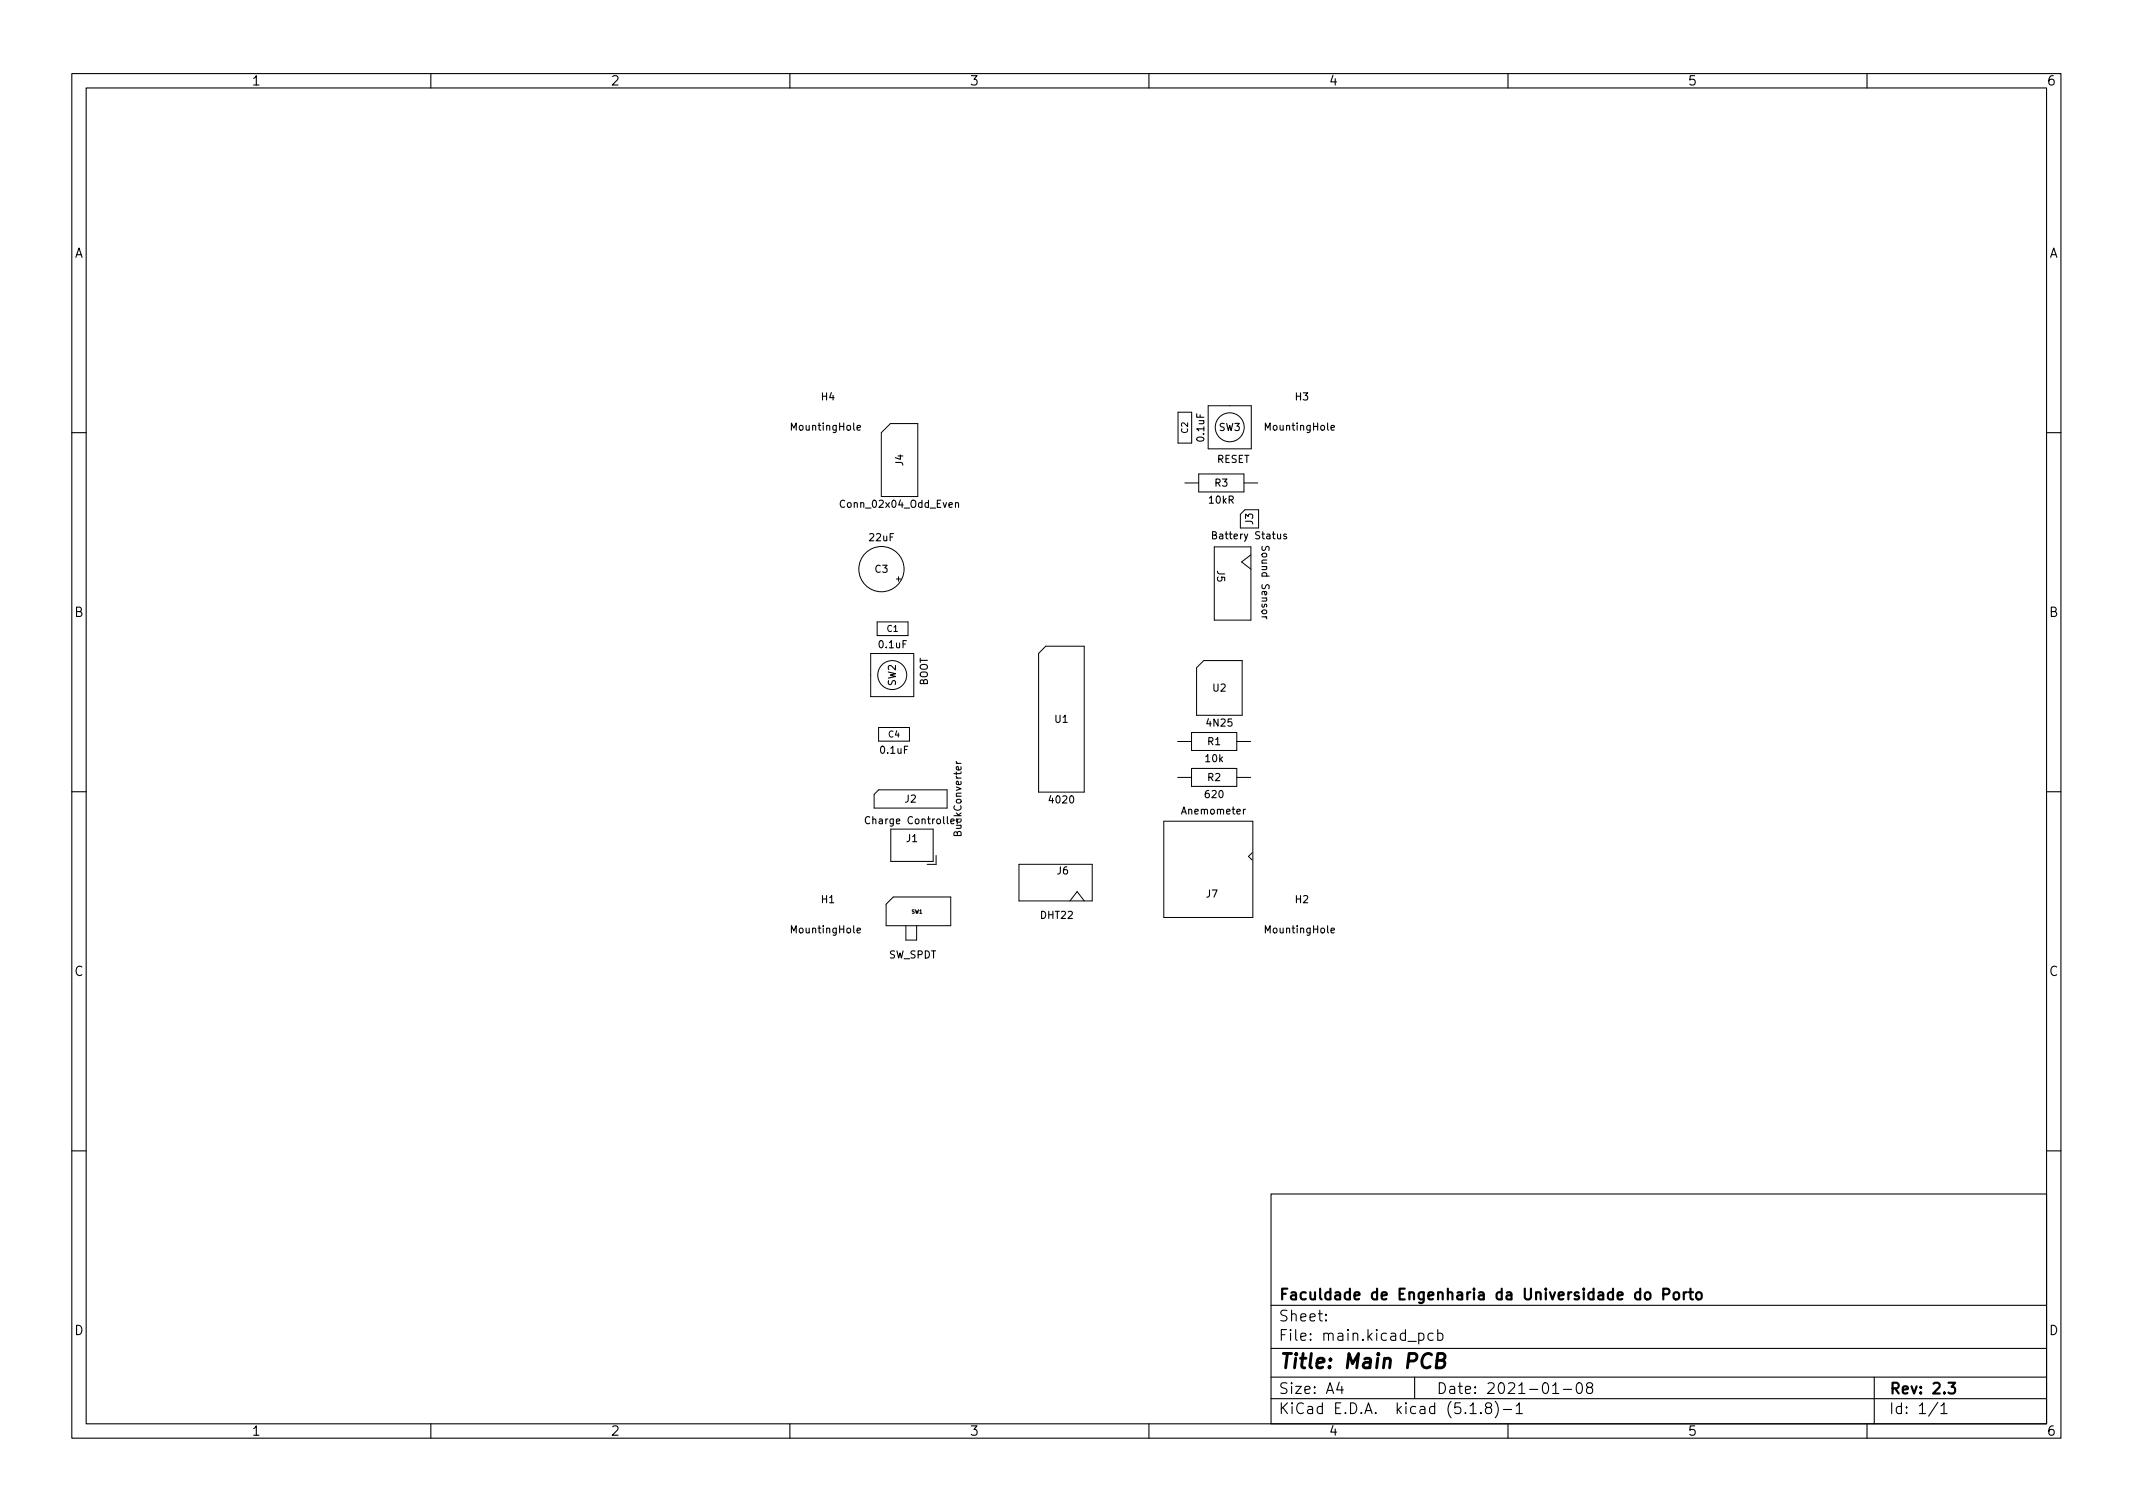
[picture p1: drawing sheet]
<svg xmlns="http://www.w3.org/2000/svg" width="297mm" height="210mm" viewBox="0 0 297 210" stroke-linecap="round" stroke-linejoin="round" font-family="sans-serif">
<defs><g id="words">
<text font-size="2.8" x="178" y="190.6">Title: Main PCB</text>
<g font-size="2.1">
<text x="178" y="184">Sheet:</text>
<text x="178" y="181">Faculdade de Engenharia da Universidade do Porto</text>
<text x="178" y="186.7">File: main.kicad_pcb</text>
<text x="178" y="196.9">KiCad E.D.A. kicad (5.1.8)-1</text>
<text x="178" y="194.1">Size: A4</text>
<text x="200" y="194.1">Date: 2021-01-08</text>
<text x="263" y="194.1">Rev: 2.3</text>
<text x="263" y="196.9">Id: 1/1</text>
</g>
<g font-size="1.8">
<text x="35" y="11.9">1</text>
<text x="85" y="11.9">2</text>
<text x="135" y="11.9">3</text>
<text x="185" y="11.9">4</text>
<text x="235" y="11.9">5</text>
<text x="285" y="11.9">6</text>
<text x="10.3" y="35.9">A</text>
<text x="285.3" y="35.9">A</text>
<text x="10.3" y="85.9">B</text>
<text x="285.3" y="85.9">B</text>
<text x="10.3" y="135.9">C</text>
<text x="285.3" y="135.9">C</text>
<text x="10.3" y="185.9">D</text>
<text x="285.3" y="185.9">D</text>
<text x="35" y="199.9">1</text>
<text x="85" y="199.9">2</text>
<text x="135" y="199.9">3</text>
<text x="185" y="199.9">4</text>
<text x="235" y="199.9">5</text>
<text x="285" y="199.9">6</text>
</g>
<g font-size="1.4">
<text x="110.4" y="59.9">MountingHole</text>
<text x="114.4" y="55.7">H4</text>
<text x="169.7" y="60">SW3</text>
<text x="176.4" y="59.9">MountingHole</text>
<text x="180.4" y="55.7">H3</text>
<text x="125.8" y="64.8" transform="rotate(-90 125.8 64.8)">J4</text>
<text x="167.7" y="61.4" transform="rotate(-90 167.7 61.4)">0.1uF</text>
<text x="169.4" y="64.4">RESET</text>
<text x="117.3" y="70.7">Conn_02x04_Odd_Even</text>
<text x="168.4" y="70.1">10kR</text>
<text x="169.2" y="67.7">R3</text>
<text x="121.1" y="75.3">22uF</text>
<text x="169.3" y="75.1">Battery Status</text>
<text x="174.5" y="73" transform="rotate(-90 174.5 73)">J3</text>
<text x="175.7" y="76.4" transform="rotate(90 175.7 76.4)">Sound Sensor</text>
<text x="121.9" y="79.7">C3</text>
<text x="169.5" y="79.5" transform="rotate(90 169.5 79.5)">J5</text>
<text x="122.5" y="90.2">0.1uF</text>
<text x="124.8" y="95.5" transform="rotate(-90 124.8 95.5)">SW2</text>
<text x="129.2" y="95.5" transform="rotate(-90 129.2 95.5)">BOOT</text>
<text x="146.9" y="100.6">U1</text>
<text x="168.1" y="101.2">4N25</text>
<text x="168.9" y="96.3">U2</text>
<text x="122.7" y="104.9">0.1uF</text>
<text x="167.9" y="106.1">10k</text>
<text x="168.2" y="103.7">R1</text>
<text x="126" y="111.7">J2</text>
<text x="146.3" y="111.9">4020</text>
<text x="164.7" y="113.4">Anemometer</text>
<text x="167.9" y="111.1">620</text>
<text x="168.2" y="108.7">R2</text>
<text x="121.1" y="114.7">Charge Controller</text>
<text x="126.2" y="117.2">J1</text>
<text x="133.9" y="116.2" transform="rotate(-90 133.9 116.2)">BuckConverter</text>
<text x="114.4" y="125.7">H1</text>
<text x="147.2" y="121.7">J6</text>
<text x="168" y="125">J7</text>
<text x="180.4" y="125.7">H2</text>
<text x="110.4" y="129.9">MountingHole</text>
<text x="145" y="127.9">DHT22</text>
<text x="176.4" y="129.9">MountingHole</text>
<text x="123.7" y="133.4">SW_SPDT</text>
</g>
<g font-size="1.2">
<text x="165.4" y="60.3" transform="rotate(-90 165.4 60.3)">C2</text>
<text x="123.5" y="88">C1</text>
<text x="123.7" y="102.7">C4</text>
</g>
<text font-size=".7" x="126.9" y="127.2">SW1</text>
</g></defs>
<g fill="none" stroke="#000" stroke-width=".15">
<path d="M10 10.2h277v190.1h-277zM12 12.2h273v186.1h-273zM60 10.2v2M110 10.2v2M160 10.2v2M210 10.2v2M260 10.2v2M10 60.2h2M168.9 74.5h.4l.1-.2-.1-.2-.4-.1v1h.3l.2-.1v-.2l-.2-.2M179.1 74.4h-.2l-.1 .1v.1l.3 .1v.3h-.3M285 60.2h2M10 110.2h2"/>
<path d="M121.1 113.8a.47 .47 0 0 0-.6 .3 .47 .47 0 0 0 .4 .6l.2-.1M285 110.2h2M10 160.2h2M177 166.3h108v32h-108zM285 160.2h2M60 198.3v2M110 198.3v2M160 198.3v2M177 194.8h108M177 191.8h108M177 187.8h108M177 181.8h108"/>
<path d="M184.6 183.8l.1 .1h-.1v-.1v.1M184.6 183l.1 .1h-.1v-.1v.1M186.5 192.5l-.4 1h1M186.9 193v1M197 191.8v3M197.6 185.7l.4-.1 .3 .3v.4l-.2 .3h-.1h-.4M199.6 185.7l-.5-.1-.2 .3v.4l.1 .3h.1h.5M200.2 185.7l.4-.1 .3 .3v.4l-.1 .3h-.2h-.4M200.2 185.1v1.5M204.7 195.8l.4-.5v1.5M204.7 196.8h.9M206.2 196.7l.1 .1h-.1h-.1l.1-.1v.1"/>
<path d="M207.1 196l-.1-.1a.31 .31 0 0 1-.1-.3 .31 .31 0 0 1 .2-.3h.3l.3 .3-.1 .3-.6 .1-.1 .3v.4l.2 .1h.3l.3-.3v-.2l-.3-.3M208.2 195.1a1.72 1.72 0 0 1 0 2.3M209.4 196.3h1.1M210 198.3v2M211.1 195.8l.5-.5v1.5M211.1 196.8h.9M216.2 194h.9M217.7 193.5h1.2M219.6 192.7a.36 .36 0 0 1 .4-.2 .36 .36 0 0 1 .3 .3 .77 .77 0 0 1-.4 1.2 .91 .91 0 0 1-.3-1.3zM221.2 193.2l-.1-.1a.31 .31 0 0 1-.2-.3 .31 .31 0 0 1 .3-.3l.4 .1a.31 .31 0 0 1 .2 .3 .31 .31 0 0 1-.3 .3h-.3l-.3 .3 .1 .4 .2 .1h.3l.3-.3-.1-.4-.2-.1M260 198.3v2M261 191.8v6.5"/>
<path d="M269.9 195.3l-1.3 1.9M270.3 195.8l.4-.5v1.5M270.3 196.8h.8"/>
</g>
<path d="M234.5 179.9v1M234.9 179.9l-.3 .1-.1 .2M235.2 179.9h.6M235.4 179.4v1.3l.1 .2h.3M231.6 180.2h.6a.41 .41 0 0 0 .3-.4 .41 .41 0 0 0-.3-.4h-.6v1.5M233.1 180.1a.41 .41 0 0 1 .4-.2 .41 .41 0 0 1 .3 .3v.4a.41 .41 0 0 1-.4 .3 .41 .41 0 0 1-.3-.3zM236.3 180.1a.41 .41 0 0 1 .4-.2 .41 .41 0 0 1 .3 .3v.4a.41 .41 0 0 1-.4 .3 .41 .41 0 0 1-.4-.3zM271.3 192.5h1l-.5 .6a.41 .41 0 0 1 .5 .3v.3l-.2 .3h-.5l-.3-.1" fill="none" stroke="#000" stroke-width=".3"/>
<path d="M200.1 189.4h.7a.49 .49 0 0 0 .4-.4 .49 .49 0 0 0-.3-.5h-.7l-.2 2h.8a.53 .53 0 0 0 .4-.5 .53 .53 0 0 0-.4-.6" fill="none" stroke="#000" stroke-width=".4"/>
<g fill="none" stroke="#000" stroke-width=".14">
<path d="M164 57.4h1.9v4.3h-1.9zM168.3 56.5h6v6h-6zM122.7 60.2l1.3-1.2h3.8v10.1h-5.1zM165 67.2h1.9M166.9 66h6.3v2.5h-6.3zM169.1 76.1h5.1v10.2h-5.1zM172.7 71.6l.7-.6h1.9v2.5h-2.6zM173.2 67.2h2M174.2 77.2l-1.3 1 1.3 1M121.2 91h6v6h-6zM122.2 86.6h4.3v1.9h-4.3zM124.8 80.6h.6"/>
<path d="M125.1 80.3v.6M144.6 91l1-1h5.4v20.3h-6.4zM166.6 93l1-1h5.4v7.6h-6.4zM122.4 101.3h4.2v1.9h-4.2zM122.4 110h9.5v2.5h-10.2v-1.9zM124.1 115.4h5.8v4.5h-5.8zM130.4 119.1v1.3h-1.3M162.1 114.3h12.4v13.4h-12.4zM164 108.2h1.9M164 103.2h1.9M165.9 102h6.3v2.5h-6.3zM165.9 107h6.3v2.5h-6.3z"/>
<path d="M172.2 108.2h2M172.2 103.2h2M174.4 118.7l-.5 .5 .5 .5M124.4 124.9h8v4h-9v-3zM126.2 128.9v2h1.4v-2M141.9 120.3h10.2v5.1h-10.2zM149 125.4l1-1.3 1 1.3"/>
<circle cx="171.2" cy="59.5" r="2.02"/>
<circle cx="122.7" cy="79.2" r="3.1"/>
<circle cx="124.2" cy="94" r="2.02"/>
</g>
<use href="#words"/>
</svg>
